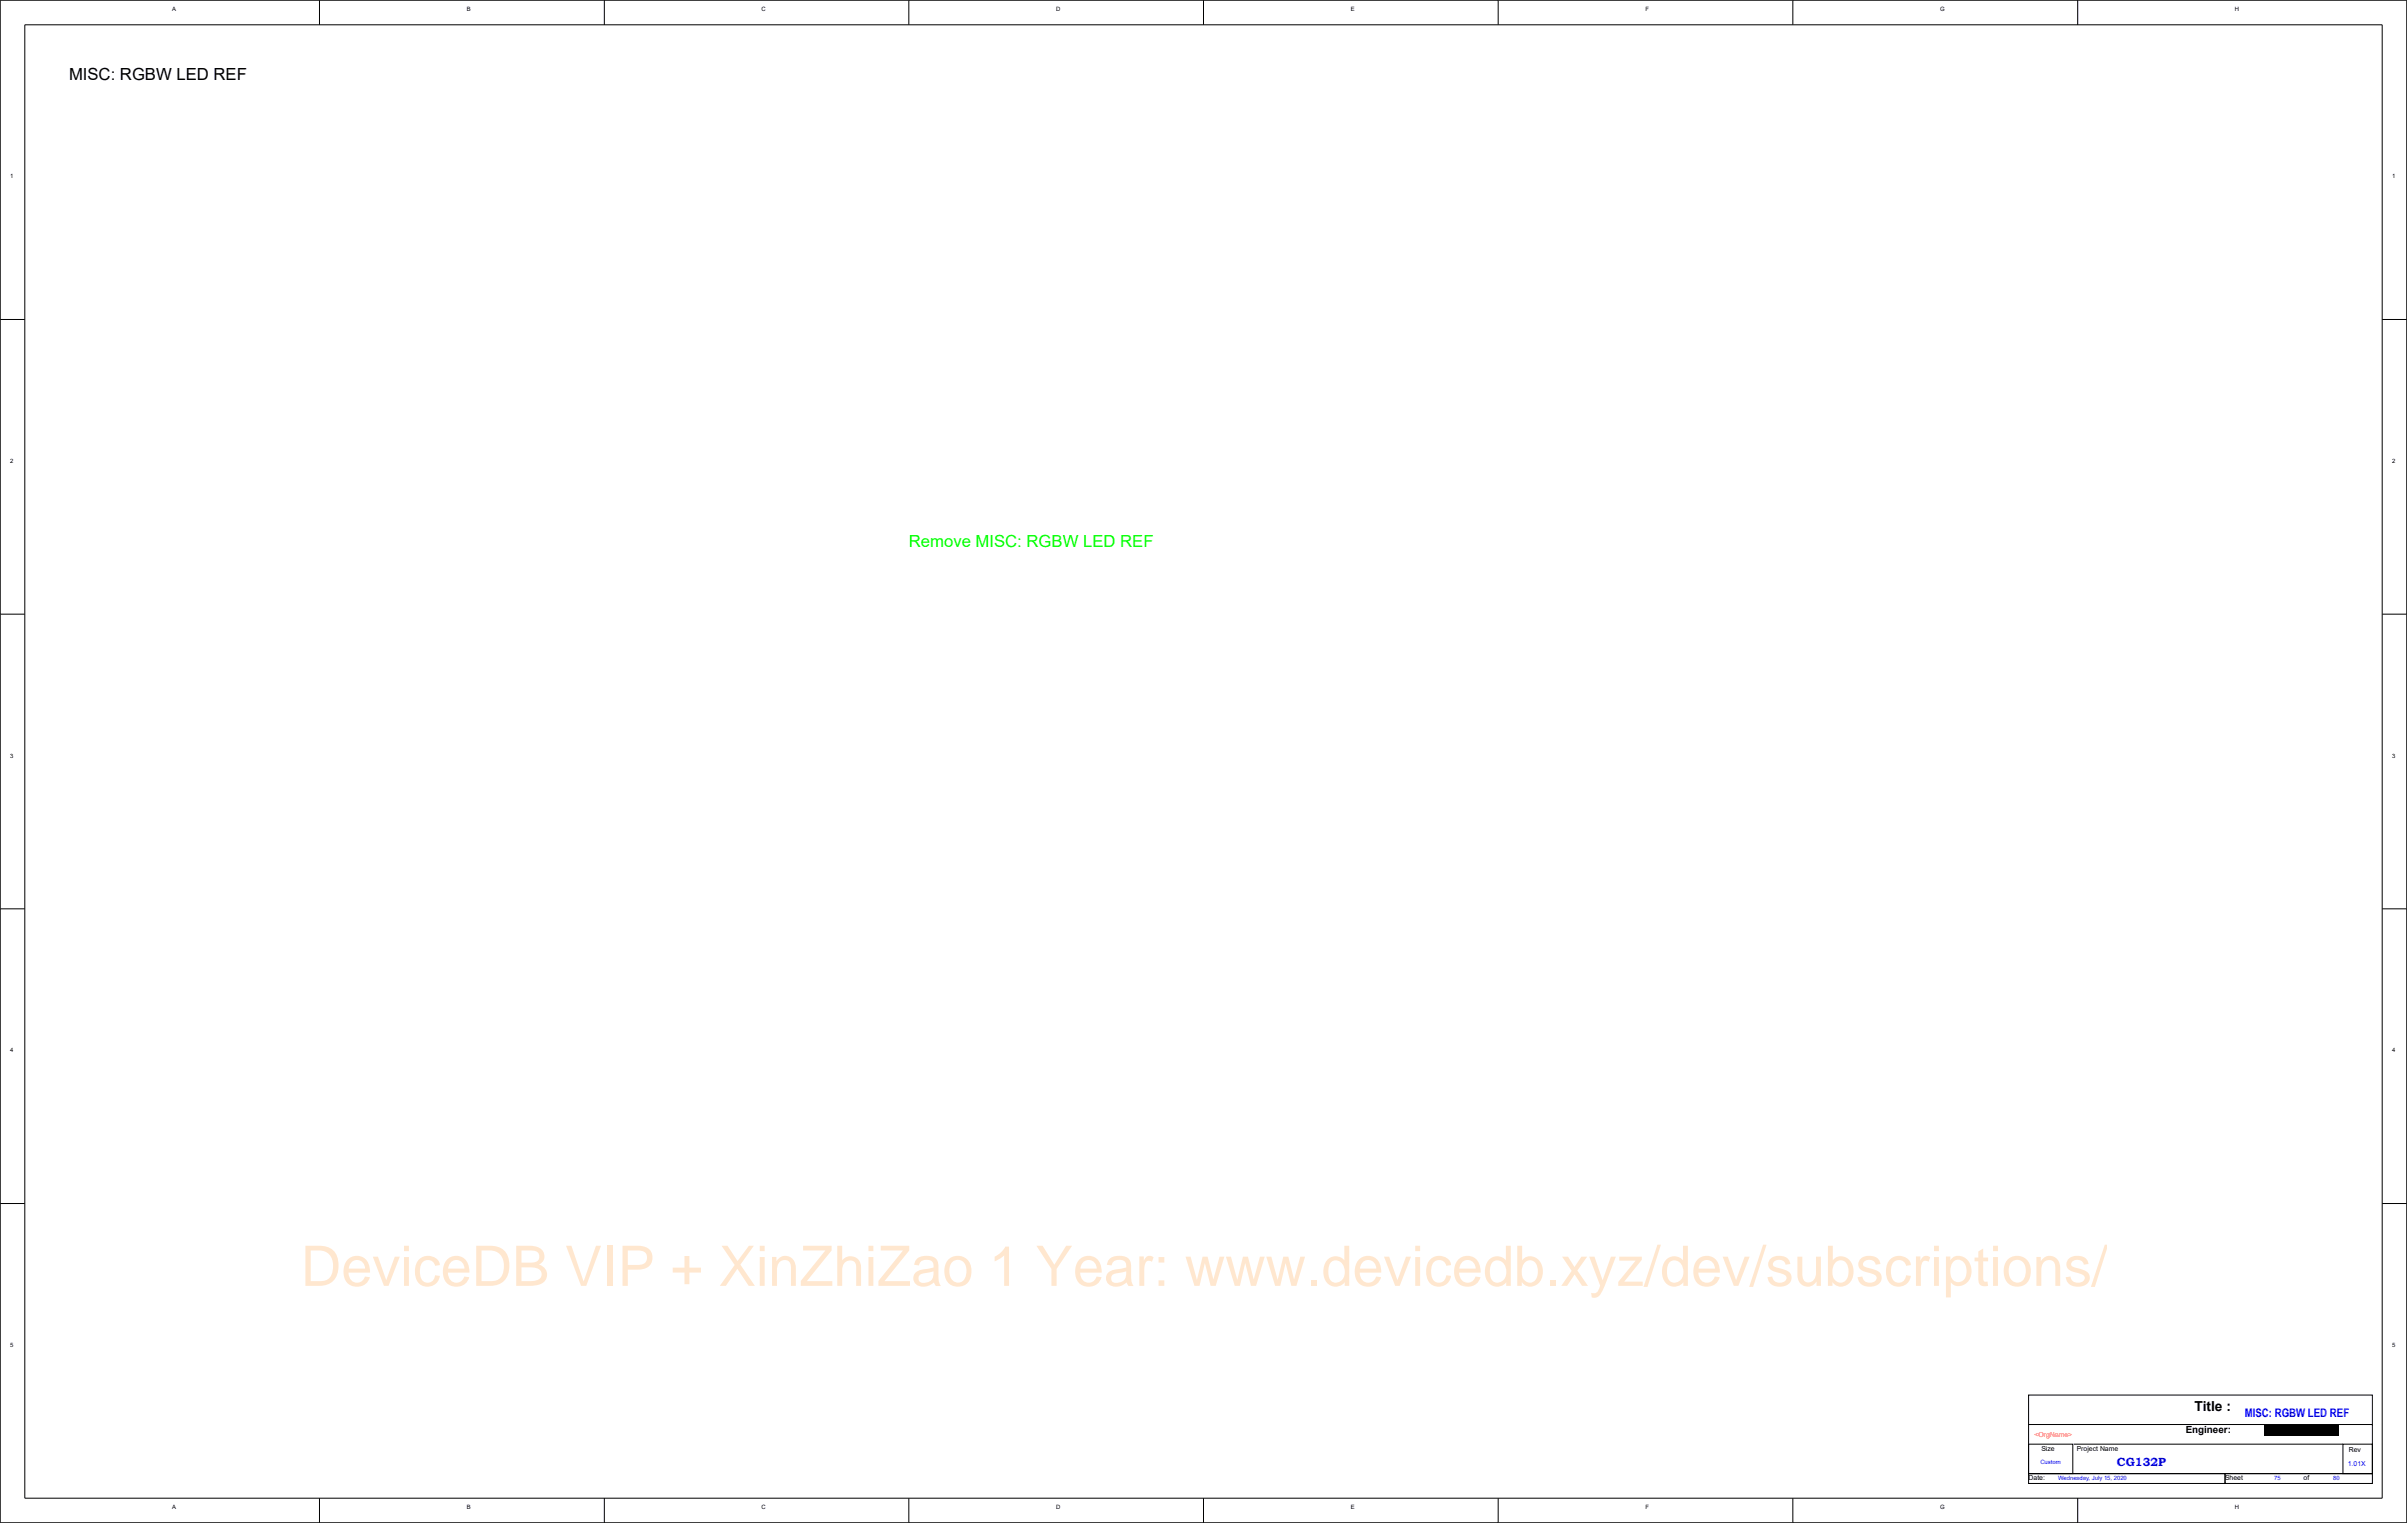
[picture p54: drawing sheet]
<svg xmlns="http://www.w3.org/2000/svg" width="271mm" height="172mm" viewBox="0 0 271 172" stroke-linecap="round" stroke-linejoin="round" font-family="sans-serif">
<defs><g id="words">
<text font-size="6.3" fill="#ff8000" x="33.9" y="145">DeviceDB VIP + XinZhiZao 1 Year: www.devicedb.xyz/dev/subscriptions/</text>
<text font-size="1.9" x="7.8" y="9">MISC: RGBW LED REF</text>
<text font-size="1.9" fill="#0f0" x="102.5" y="61.7">Remove MISC: RGBW LED REF</text>
<text font-size="1.6" x="247.4" y="159">Title :</text>
<g font-size="1.3" fill="#00f">
<text x="253" y="159.7">MISC: RGBW LED REF</text>
<text x="238.6" y="165.2">CG132P</text>
</g>
<text font-size="1.1" x="246.4" y="161.6">Engineer:</text>
<g font-size=".8">
<text x="228.7" y="166.8">Date:</text>
<text x="230.1" y="163.5">Size</text>
<text x="234.1" y="163.5">Project Name</text>
<text x="250.8" y="166.8">Sheet</text>
<text x="259.7" y="166.8">of</text>
<text x="264.8" y="163.6">Rev</text>
</g>
<text font-size=".8" fill="#f00" x="229.3" y="162">&lt;OrgName&gt;</text>
<text font-size=".8" fill="#00f" x="264.7" y="165.2">1.01X</text>
<g font-size=".7">
<text x="19.4" y="1.2">A</text>
<text x="52.6" y="1.2">B</text>
<text x="85.8" y="1.2">C</text>
<text x="119.1" y="1.2">D</text>
<text x="152.3" y="1.2">E</text>
<text x="185.5" y="1.2">F</text>
<text x="218.7" y="1.2">G</text>
<text x="251.9" y="1.2">H</text>
<text x="1.1" y="20.1">1</text>
<text x="269.7" y="20.1">1</text>
<text x="1.1" y="52.2">2</text>
<text x="269.7" y="52.2">2</text>
<text x="1.1" y="85.4">3</text>
<text x="269.7" y="85.4">3</text>
<text x="1.1" y="118.6">4</text>
<text x="269.7" y="118.6">4</text>
<text x="1.1" y="151.8">5</text>
<text x="269.7" y="151.8">5</text>
<text x="19.4" y="170.1">A</text>
<text x="52.6" y="170.1">B</text>
<text x="85.8" y="170.1">C</text>
<text x="119.1" y="170.1">D</text>
<text x="152.3" y="170.1">E</text>
<text x="185.5" y="170.1">F</text>
<text x="218.7" y="170.1">G</text>
<text x="251.9" y="170.1">H</text>
</g>
<g font-size=".7" fill="#00f">
<text x="230" y="165">Custom</text>
<text x="232" y="166.8">Wednesday, July 15, 2020</text>
<text x="256.4" y="166.8">75</text>
<text x="263" y="166.8">80</text>
</g>
</g></defs>
<g fill="none" stroke="#000" stroke-width=".11">
<path d="M0 0h271.3v171.7h-271.3zM2.8 2.8h265.7v166.1h-265.7zM36 0v2.8M68.1 0v2.8M102.5 0v2.8M135.7 0v2.8M168.9 0v2.8M202.1 0v2.8M234.2 0v2.8M0 36h2.8M268.5 36h2.8M0 69.2h2.8"/>
<path d="M268.5 69.2h2.8M0 102.5h2.8M268.5 102.5h2.8M0 135.7h2.8M268.5 135.7h2.8M228.7 157.3h38.7v8.8h-38.7zM36 168.9v2.8M68.1 168.9v2.8M102.5 168.9v2.8M135.7 168.9v2.8M168.9 168.9v2.8M202.1 168.9v2.8"/>
<path d="M228.7 162.8h5v3.3h-5zM228.7 166.1h22.1v1.1h-22.1zM228.7 160.6h38.7M233.8 162.8h30.3M234.2 168.9v2.8M250.8 166.1h16.6v1.1h-16.6zM264.1 162.8h3.3v3.3h-3.3z"/>
</g>
<path d="M255.3 160.7h8.4v1.2h-8.4z" fill="#000"/>
<use href="#words"/>
</svg>
